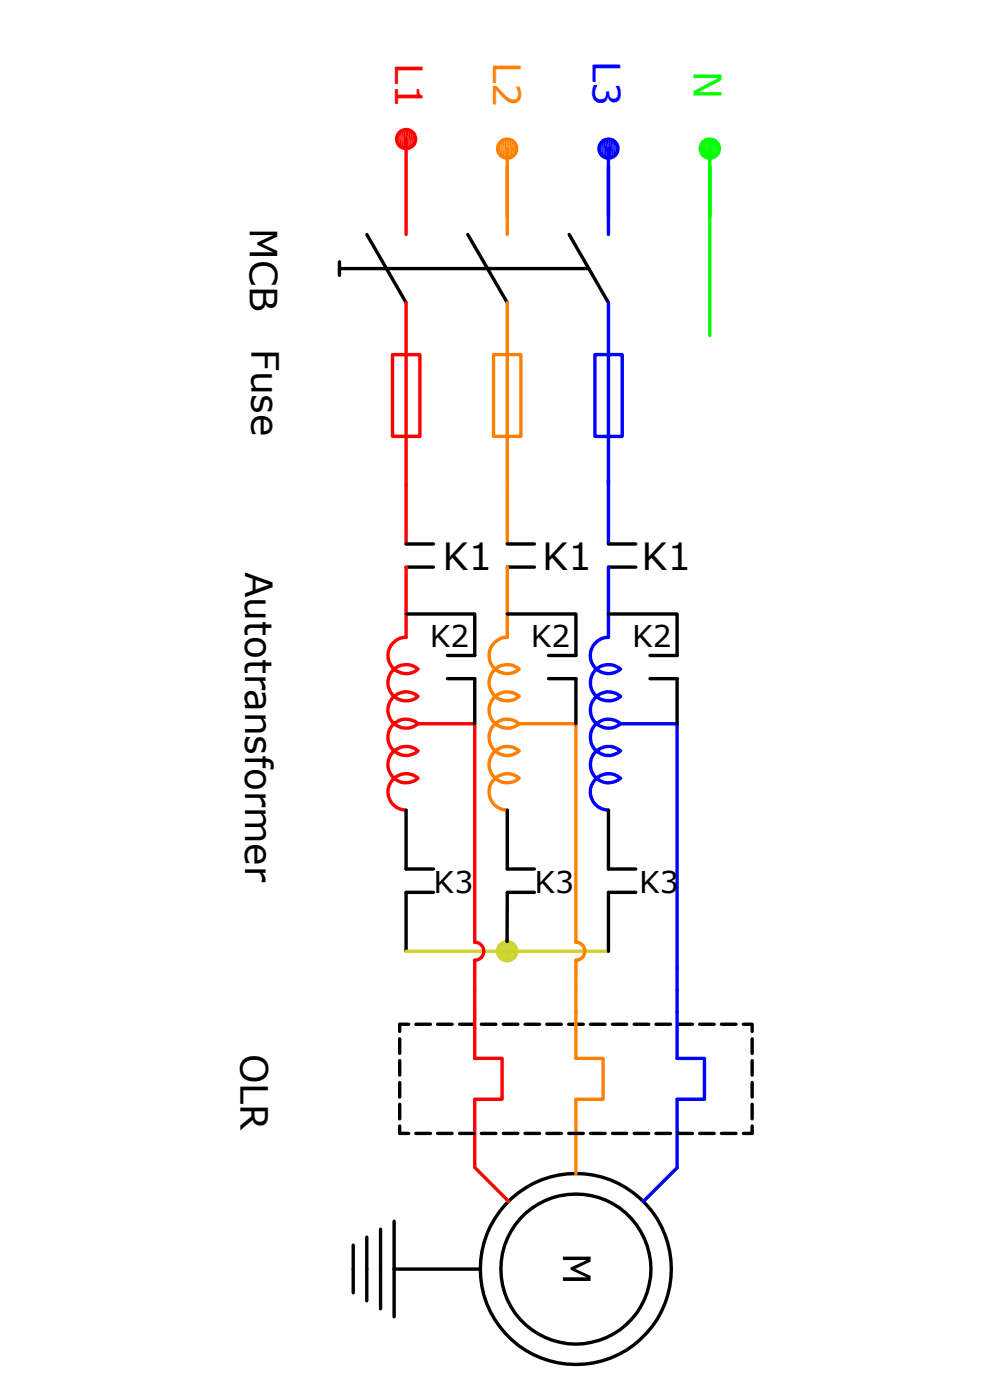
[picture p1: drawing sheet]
<svg xmlns="http://www.w3.org/2000/svg" width="210mm" height="297mm" viewBox="0 0 210 297" stroke-linecap="round" stroke-linejoin="round" font-family="sans-serif">
<defs><g id="words">
<text font-size="8" fill="#f00" x="83.8" y="13.3" transform="rotate(90 83.8 13.3)">L1</text>
<text font-size="8" fill="#ff7f00" x="104.6" y="13.1" transform="rotate(90 104.6 13.1)">L2</text>
<text font-size="8" fill="#00f" x="125.7" y="13" transform="rotate(90 125.7 13)">L3</text>
<text font-size="8" fill="#0f0" x="147.2" y="15" transform="rotate(90 147.2 15)">N</text>
<g font-size="8">
<text x="53" y="48.3" transform="rotate(90 53 48.3)">MCB</text>
<text x="53.3" y="74" transform="rotate(90 53.3 74)">Fuse</text>
<text x="52" y="121.3" transform="rotate(90 52 121.3)">Autotransformer</text>
<text x="93.9" y="121">K1</text>
<text x="115" y="121">K1</text>
<text x="136.1" y="121">K1</text>
<text x="51.1" y="223.6" transform="rotate(90 51.1 223.6)">OLR</text>
<text x="119.5" y="265.9" transform="rotate(90 119.5 265.9)">M</text>
</g>
<g font-size="6.3">
<text x="91.2" y="137.3">K2</text>
<text x="112.6" y="137.3">K2</text>
<text x="134.1" y="137.3">K2</text>
<text x="92" y="189.4">K3</text>
<text x="113.4" y="189.4">K3</text>
<text x="135.6" y="189.4">K3</text>
</g>
</g></defs>
<g fill="none" stroke="#000" stroke-width=".72">
<path d="M72 55.5v2.9M72 57h52.9M77.8 49.7l8.3 14.5M99.2 49.7l8.4 14.5M120.7 49.7l8.4 14.5M86.7 217.3h-1.9v1.5M88.2 217.3h3.1M92.8 217.3h3.1M97.5 217.3h3.1M102.1 217.3h3.1M106.8 217.3h3.1M111.4 217.3h3.1"/>
<path d="M116 217.3h3.1M120.6 217.3h3.1M125.3 217.3h3.1M129.9 217.3h3.1M134.5 217.3h3.1M139.1 217.3h3.1M143.8 217.3h3.1M148.4 217.3h3.1M153 217.3h3.1M157.7 217.3h1.9v1.5M84.8 220.4v3.1M84.8 225v3.1"/>
<path d="M84.8 229.7v3M84.8 234.3v3.1M84.8 238.9v1.6h1.9M159.6 220.4v3.1M159.6 225v3.1M159.6 229.7v3M159.6 234.3v3.1M159.6 238.9v1.6h-1.9M88.2 240.5h3.1M92.8 240.5h3.1M97.5 240.5h3.1M102.1 240.5h3.1"/>
<path d="M106.8 240.5h3.1M111.4 240.5h3.1M116 240.5h3.1M120.6 240.5h3.1M125.3 240.5h3.1M129.9 240.5h3.1M134.5 240.5h3.1M139.1 240.5h3.1M143.8 240.5h3.1M148.4 240.5h3.1M153 240.5h3.1M74.9 269.2v5.1"/>
<path d="M77.8 269.2v6.8M80.7 269.2v8.5M83.6 269.2v10.2"/>
<circle cx="122.2" cy="269.2" r="15.9"/>
<circle cx="122.2" cy="269.2" r="20.3"/>
</g>
<path d="M129.1 31.5v18.2M143.6 233.2v14.5l-7.1 7.2" fill="none" stroke="#00f" stroke-width=".72"/>
<path d="M83.3 75.2h5.8v17.4h-5.8zM100.7 224.5h5.8v8.7h-5.8v14.5l7.2 7.1" fill="none" stroke="#f00" stroke-width=".72"/>
<path d="M107.6 31.5v18.2M122.2 233.2v15.8" fill="none" stroke="#ff7f00" stroke-width=".72"/>
<path d="M152.5 31v1z" fill="#0f0"/>
<path d="M152.4 30.5v2.1" fill="none" stroke="#0f0" stroke-width=".21"/>
<path d="M152.5 31v1l-.2 .6z" fill="#0f0"/>
<path d="M152.2 30.1v2.9" fill="none" stroke="#0f0" stroke-width=".3"/>
<path d="M151.8 29.8v3.5" fill="none" stroke="#0f0" stroke-width=".42"/>
<g fill="#0f0">
<path d="M151.1 29.6l.5 .2-.5 3.7z"/>
<path d="M151.6 29.8v3.5l-.5 .2z"/>
<path d="M150.6 29.5l.5 .1-.5 4z"/>
<path d="M151.1 29.6v3.9l-.5 .1z"/>
<path d="M150 29.6l.6-.1-.6 4z"/>
<path d="M150.6 29.5v4.1l-.6-.1z"/>
<path d="M149.6 29.8l.4-.2-.4 3.7z"/>
<path d="M150 29.6v3.9l-.4-.2z"/>
</g>
<path d="M149.4 29.8v3.5" fill="none" stroke="#0f0" stroke-width=".42"/>
<path d="M149 30.1v2.9" fill="none" stroke="#0f0" stroke-width=".34"/>
<path d="M148.8 30.5l-.2 1.5v-1z" fill="#0f0"/>
<path d="M148.7 30.5v2.1" fill="none" stroke="#0f0" stroke-width=".21"/>
<path d="M148.6 31v1z" fill="#0f0"/>
<path d="M150.6 35.3v35.9M150.6 31.5v14.5" fill="none" stroke="#0f0" stroke-width=".72"/>
<path d="M86.1 29.5v2" fill="none" stroke="#f00" stroke-width=".72"/>
<path d="M88.1 29v1z" fill="#f00"/>
<path d="M88 28.5v2" fill="none" stroke="#f00" stroke-width=".21"/>
<path d="M88.1 29v1l-.2 .5z" fill="#f00"/>
<path d="M87.8 28.1v2.8" fill="none" stroke="#f00" stroke-width=".34"/>
<path d="M87.4 27.8v3.4" fill="none" stroke="#f00" stroke-width=".42"/>
<g fill="#f00">
<path d="M86.7 27.6l.5 .2-.5 3.7z"/>
<path d="M87.2 27.8v3.4l-.5 .3z"/>
<path d="M86.1 27.5l.6 .1-.6 3.9z"/>
<path d="M86.7 27.6v3.9h-.6z"/>
<path d="M85.6 27.6l.5-.1-.5 4z"/>
<path d="M86.1 27.5v4h-.5z"/>
<path d="M85.1 27.8l.5-.2-.5 3.6z"/>
<path d="M85.6 27.6v3.9l-.5-.3z"/>
</g>
<path d="M84.9 27.8v3.4" fill="none" stroke="#f00" stroke-width=".42"/>
<path d="M84.6 28.1v2.8" fill="none" stroke="#f00" stroke-width=".3"/>
<path d="M84.4 28.5l-.2 1.5v-1z" fill="#f00"/>
<path d="M84.3 28.5v2" fill="none" stroke="#f00" stroke-width=".21"/>
<path d="M84.2 29v1z" fill="#f00"/>
<circle cx="86.2" cy="29.5" r="2.03" fill="none" stroke="#f00" stroke-width=".72"/>
<path d="M109.6 31v1z" fill="#ff7f00"/>
<path d="M109.5 30.5v2.1" fill="none" stroke="#ff7f00" stroke-width=".21"/>
<path d="M109.6 31v1l-.3 .6z" fill="#ff7f00"/>
<path d="M109.2 30.1v2.9" fill="none" stroke="#ff7f00" stroke-width=".34"/>
<path d="M108.8 29.8v3.5" fill="none" stroke="#ff7f00" stroke-width=".38"/>
<g fill="#ff7f00">
<path d="M108.1 29.6l.5 .2-.5 3.7z"/>
<path d="M108.6 29.8v3.5l-.5 .2z"/>
<path d="M107.6 29.5l.5 .1-.5 4z"/>
<path d="M108.1 29.6v3.9l-.5 .1z"/>
<path d="M107.1 29.6l.5-.1-.5 4z"/>
<path d="M107.6 29.5v4.1l-.5-.1z"/>
<path d="M106.6 29.8l.5-.2-.5 3.7z"/>
<path d="M107.1 29.6v3.9l-.5-.2z"/>
</g>
<path d="M106.4 29.8v3.5" fill="none" stroke="#ff7f00" stroke-width=".42"/>
<path d="M106 30.1v2.9" fill="none" stroke="#ff7f00" stroke-width=".34"/>
<path d="M105.8 30.5l-.2 1.5v-1z" fill="#ff7f00"/>
<path d="M105.7 30.5v2.1" fill="none" stroke="#ff7f00" stroke-width=".21"/>
<path d="M105.6 31v1z" fill="#ff7f00"/>
<circle cx="107.6" cy="31.5" r="2.03" fill="none" stroke="#ff7f00" stroke-width=".72"/>
<path d="M131 31v1z" fill="#00f"/>
<path d="M130.9 30.5v2.1" fill="none" stroke="#00f" stroke-width=".21"/>
<path d="M131 31v1l-.1 .6z" fill="#00f"/>
<path d="M130.7 30.1v2.9" fill="none" stroke="#00f" stroke-width=".34"/>
<path d="M130.3 29.8v3.5" fill="none" stroke="#00f" stroke-width=".42"/>
<g fill="#00f">
<path d="M129.6 29.6l.5 .2-.5 3.7z"/>
<path d="M130.1 29.8v3.5l-.5 .2z"/>
<path d="M129.1 29.5l.5 .1-.5 4z"/>
<path d="M129.6 29.6v3.9l-.5 .1z"/>
<path d="M128.6 29.6l.5-.1-.5 4z"/>
<path d="M129.1 29.5v4.1l-.5-.1z"/>
<path d="M128.1 29.8l.5-.2-.5 3.7z"/>
<path d="M128.6 29.6v3.9l-.5-.2z"/>
</g>
<path d="M127.8 29.8v3.5" fill="none" stroke="#00f" stroke-width=".42"/>
<path d="M127.5 30.1v2.9" fill="none" stroke="#00f" stroke-width=".3"/>
<path d="M127.3 30.5l-.2 1.5v-1z" fill="#00f"/>
<path d="M127.2 30.5v2.1" fill="none" stroke="#00f" stroke-width=".21"/>
<path d="M127.1 31v1z" fill="#00f"/>
<g fill="none" stroke="#00f" stroke-width=".72">
<path d="M126.2 75.2h5.8v17.4h-5.8zM129.1 64.2v38.7M129.1 104.1v11.3M129.1 135.2a3.9 3.9 0 0 0-3.6 5.2 3.9 3.9 0 0 0 6.2 1.5 3.9 3.9 0 0 0-5.4 .3 3.9 3.9 0 0 0 0 5.3 3.9 3.9 0 0 0 5.4 .2 3.9 3.9 0 0 0-5.4 .3 3.9 3.9 0 0 0 0 5.3 3.9 3.9 0 0 0 5.4 .2 3.9 3.9 0 0 0-5.4 .3 3.9 3.9 0 0 0 0 5.3 3.9 3.9 0 0 0 5.4 .2 3.9 3.9 0 0 0-5.4 .2 3.9 3.9 0 0 0 0 5.4 3.9 3.9 0 0 0 5.4 .2 3.9 3.9 0 0 0-6.2 1.5 3.9 3.9 0 0 0 3.6 5.3M131.7 153.5h11.9v51.9M143.6 224.5h5.8v8.7h-5.8"/>
<circle cx="129.1" cy="31.5" r="2.03"/>
</g>
<circle cx="150.6" cy="31.5" r="2.03" fill="none" stroke="#0f0" stroke-width=".72"/>
<path d="M86.1 171.9v12.5h5.8M107.6 171.9v12.5h5.8M129.1 171.9v11.3M91.9 189.3h-5.8v12.5M107.6 189.3h5.8M129.1 184.4h5.8M134.9 189.3h-5.8v12.5M83.6 259.1v10.1M74.9 264.2v5M77.8 262.5v6.7M80.7 260.8v8.4" fill="none" stroke="#000" stroke-width=".72"/>
<path d="M86.1 29.5v20.2M86.1 64.2v51.2M86.1 135.2a3.8 3.8 0 0 0-3.6 5.2 3.8 3.8 0 0 0 6.2 1.5 3.9 3.9 0 0 0-5.4 .3 3.9 3.9 0 0 0 0 5.3 3.9 3.9 0 0 0 5.4 .2 3.9 3.9 0 0 0-5.4 .3 3.9 3.9 0 0 0 0 5.3 3.9 3.9 0 0 0 5.4 .2 3.9 3.9 0 0 0-5.3 .3 3.9 3.9 0 0 0 0 5.3 3.9 3.9 0 0 0 5.3 .2 3.9 3.9 0 0 0-5.3 .2 3.9 3.9 0 0 0 0 5.4 3.9 3.9 0 0 0 5.3 .2 3.9 3.9 0 0 0-6.2 1.6 3.9 3.9 0 0 0 3.6 5.2M88.7 153.5h12v46.4a1.9 1.9 0 0 1 1.9 1.9 1.9 1.9 0 0 1-1.9 1.9v1.7M100.7 214.7v9.8" fill="none" stroke="#f00" stroke-width=".72"/>
<path d="M104.7 75.2h5.8v17.4h-5.8zM107.6 64.2v51.2M107.6 135.2a3.9 3.9 0 0 0-3.6 5.2 3.9 3.9 0 0 0 6.2 1.5 3.9 3.9 0 0 0-5.4 .3 3.9 3.9 0 0 0 0 5.3 3.9 3.9 0 0 0 5.4 .2 3.9 3.9 0 0 0-5.4 .3 3.9 3.9 0 0 0 0 5.3 3.9 3.9 0 0 0 5.4 .2 3.9 3.9 0 0 0-5.4 .3 3.9 3.9 0 0 0 0 5.3 3.9 3.9 0 0 0 5.4 .2 3.9 3.9 0 0 0-5.4 .2 3.9 3.9 0 0 0 0 5.4 3.9 3.9 0 0 0 5.4 .2 3.9 3.9 0 0 0-6.2 1.5 3.9 3.9 0 0 0 3.6 5.3M110.2 153.5h12v46.4a1.9 1.9 0 0 1 1.9 1.9 1.9 1.9 0 0 1-1.9 1.9v1.7M122.2 224.5h5.7v8.7h-5.7" fill="none" stroke="#ff7f00" stroke-width=".72"/>
<path d="M86.1 201.8h43" fill="none" stroke="#cbd42b" stroke-width=".72"/>
<path d="M109.5 201.3v1z" fill="#cbd42b"/>
<path d="M109.4 200.8v2" fill="none" stroke="#cbd42b" stroke-width=".21"/>
<path d="M109.5 201.3v1l-.2 .5z" fill="#cbd42b"/>
<path d="M109.2 200.4v2.8" fill="none" stroke="#cbd42b" stroke-width=".34"/>
<path d="M108.8 200.1v3.4" fill="none" stroke="#cbd42b" stroke-width=".42"/>
<g fill="#cbd42b">
<path d="M108.1 199.9l.5 .2-.5 3.7z"/>
<path d="M108.6 200.1v3.4l-.5 .3z"/>
<path d="M107.6 199.8l.5 .1-.5 3.9z"/>
<path d="M108.1 199.9v3.9h-.5z"/>
<path d="M107.1 199.9l.5-.1-.5 4z"/>
<path d="M107.6 199.8v4h-.5z"/>
<path d="M106.6 200.1l.5-.2-.5 3.6z"/>
<path d="M107.1 199.9v3.9l-.5-.3z"/>
</g>
<path d="M106.3 200.1v3.4" fill="none" stroke="#cbd42b" stroke-width=".42"/>
<path d="M106 200.4v2.8" fill="none" stroke="#cbd42b" stroke-width=".3"/>
<path d="M105.8 200.8l-.2 1.5v-1z" fill="#cbd42b"/>
<path d="M105.7 200.8v2" fill="none" stroke="#cbd42b" stroke-width=".21"/>
<path d="M105.6 201.3v1z" fill="#cbd42b"/>
<circle cx="107.6" cy="201.8" r="2.03" fill="none" stroke="#cbd42b" stroke-width=".72"/>
<g fill="none" stroke="#000" stroke-width=".72">
<path d="M86.1 115.4h5.8M107.6 115.4h5.8M129.1 115.4h5.8M86.1 130.3h14.6v8.8h-5.8M86.1 120.3h5.8M107.6 130.3h14.6v8.8h-5.8M107.6 120.3h5.8M129.1 130.3h14.5v8.8h-5.7M129.1 120.3h5.8M94.9 144h5.8v9.5M116.4 144h5.8v9.5M137.9 144h5.7v9.5"/>
<path d="M107.6 189.3v10.5M129.1 183.2v1.2M83.6 269.2h18.3"/>
</g>
<path d="M86.1 120.3v14.9M100.7 205.4v9.3" fill="none" stroke="#f00" stroke-width=".72"/>
<path d="M107.6 120.3v14.9M122.2 205.4v19.1" fill="none" stroke="#ff7f00" stroke-width=".72"/>
<path d="M129.1 101.8v2.3M129.1 120.3v14.9M143.6 205.4v19.1" fill="none" stroke="#00f" stroke-width=".72"/>
<use href="#words"/>
</svg>
